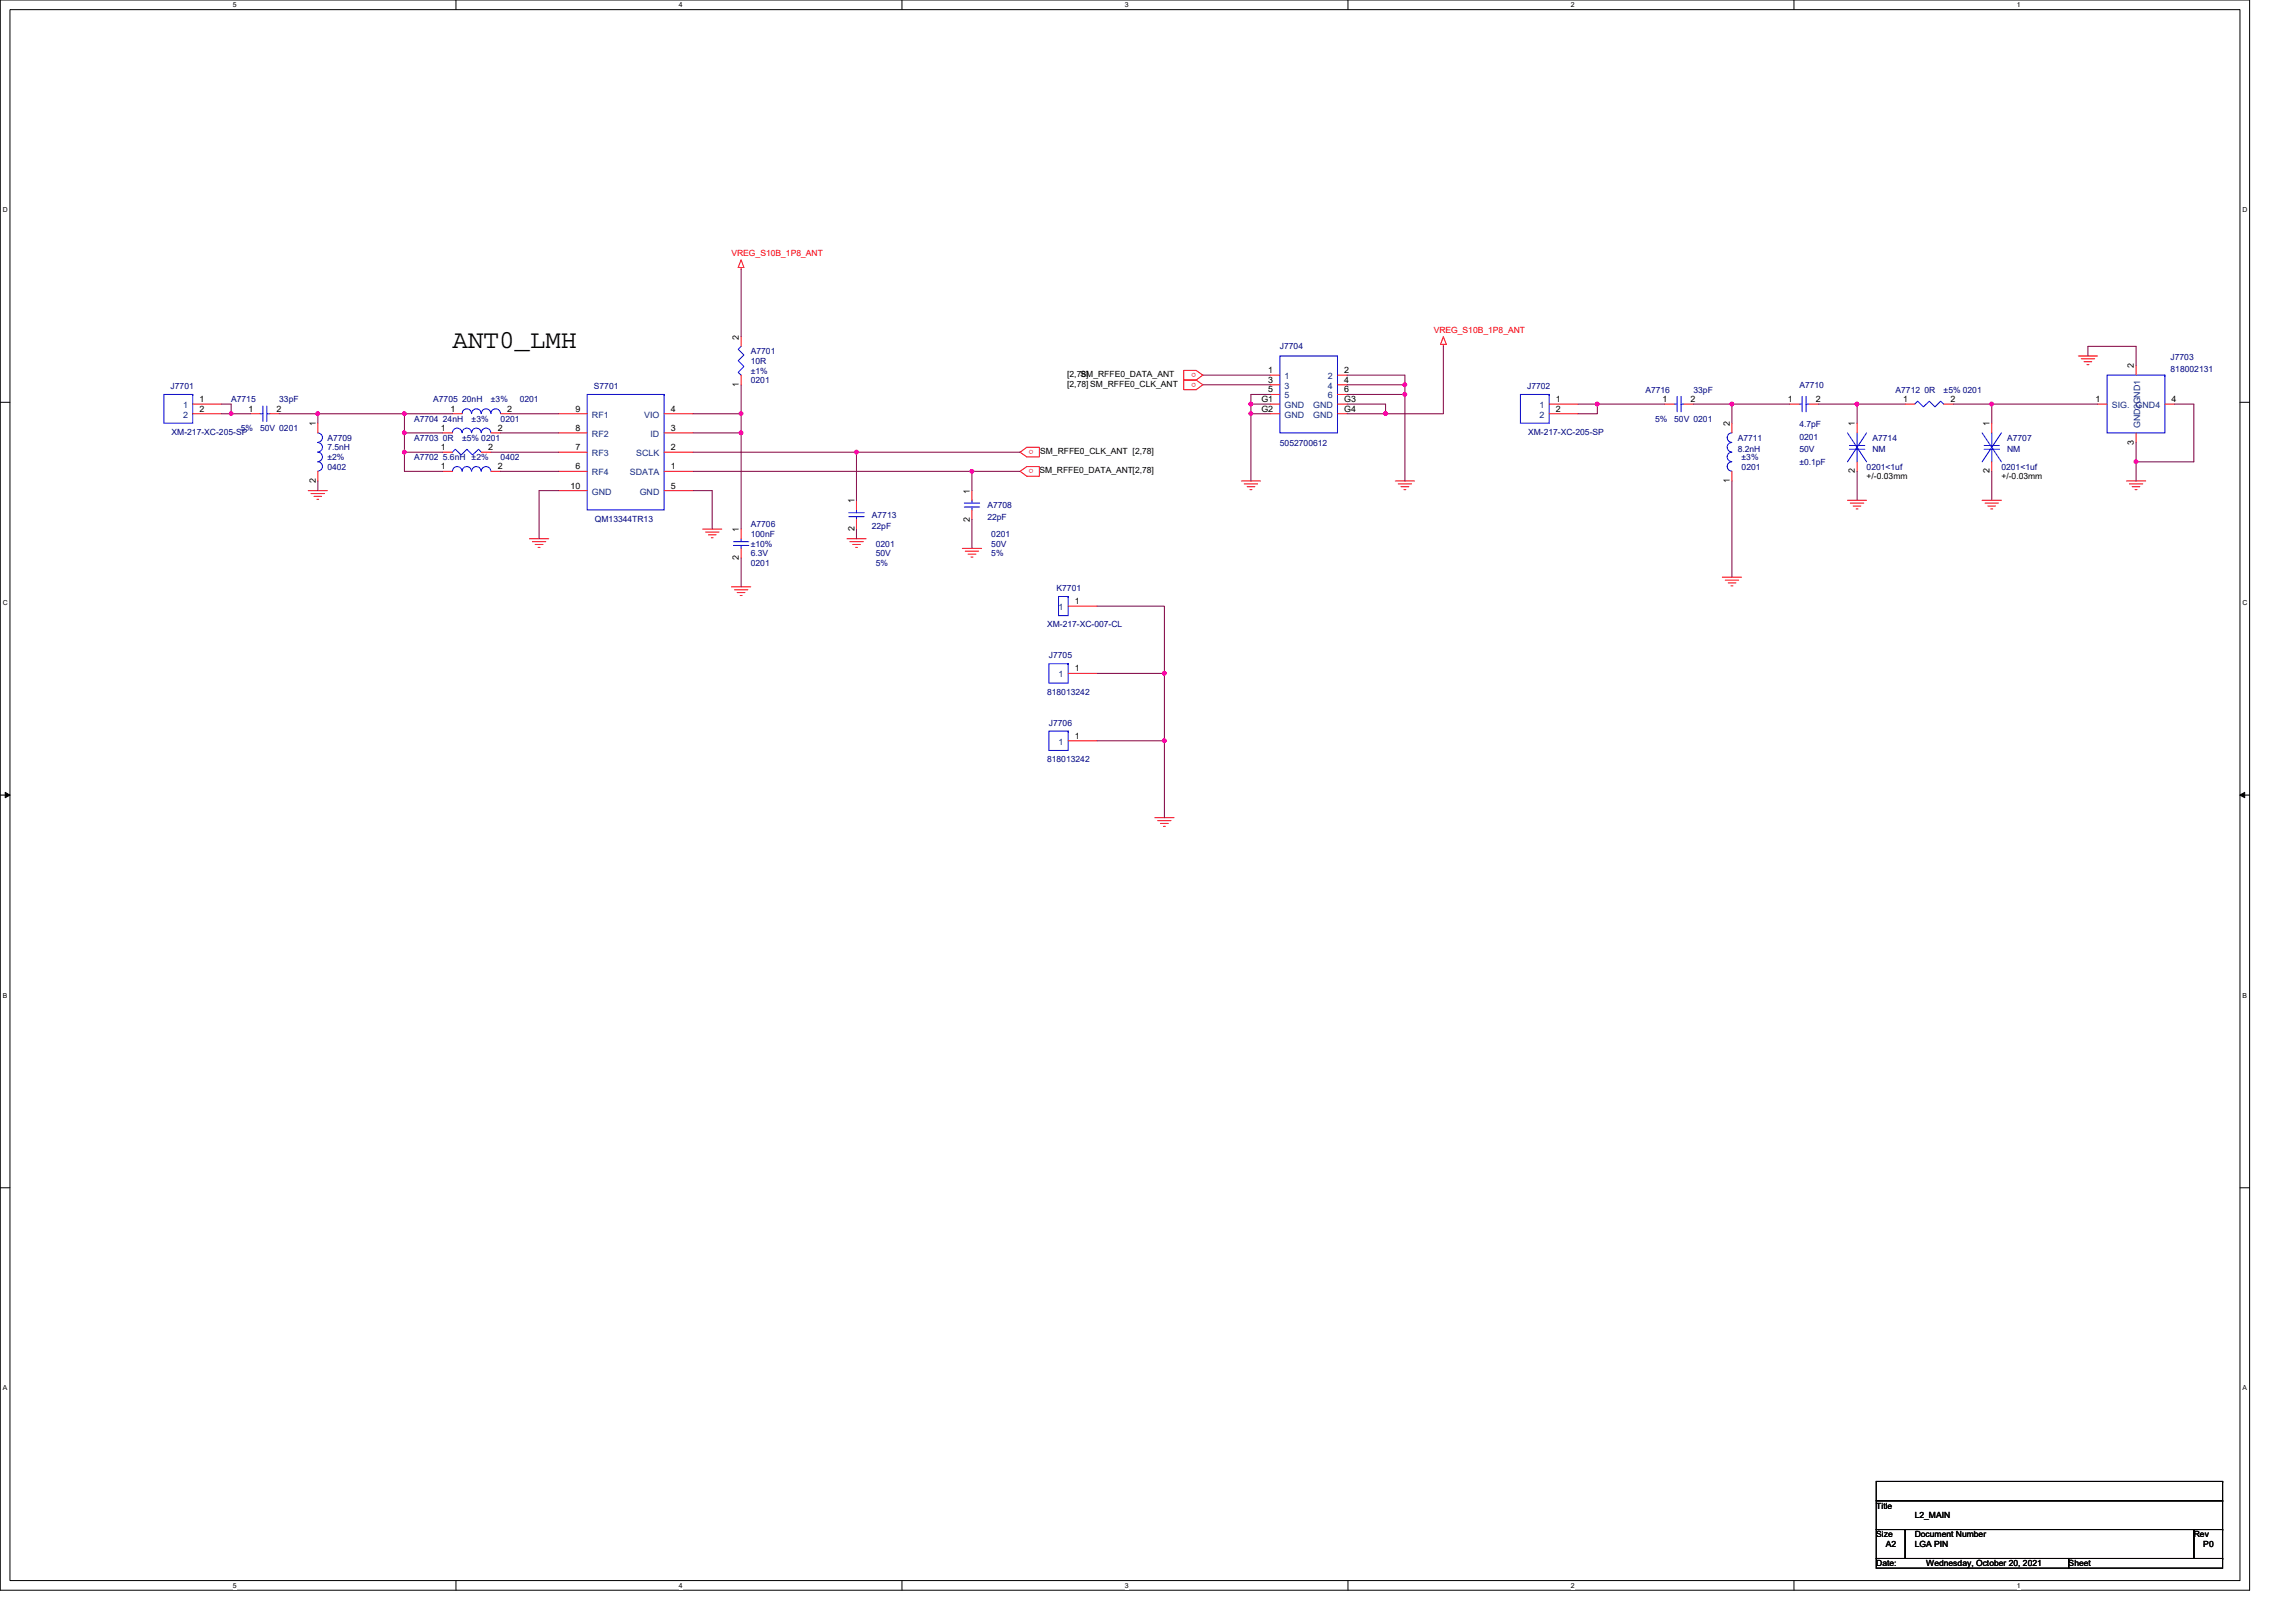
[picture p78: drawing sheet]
<svg xmlns="http://www.w3.org/2000/svg" width="297mm" height="210mm" viewBox="0 0 297 210" stroke-linecap="round" stroke-linejoin="round" font-family="sans-serif">
<defs><g id="words">
<text font-size="3.3" x="58.5" y="45">ANT0_LMH</text>
<g font-size="1.1" fill="#f00">
<text x="94.6" y="33.1">VREG_S10B_1P8_ANT</text>
<text x="185.5" y="43.1">VREG_S10B_1P8_ANT</text>
<text x="154.7" y="48.3" transform="rotate(180 154.7 48.3)">o</text>
<text x="154.7" y="49.5" transform="rotate(180 154.7 49.5)">o</text>
<text x="133.7" y="58.2" transform="rotate(180 133.7 58.2)">o</text>
<text x="133.7" y="60.7" transform="rotate(180 133.7 60.7)">o</text>
</g>
<g font-size="1.1">
<text x="95.6" y="43.9" transform="rotate(-90 95.6 43.9)">2</text>
<text x="276.1" y="47.7" transform="rotate(-90 276.1 47.7)">2</text>
<text x="25.8" y="52">1</text>
<text x="25.8" y="53.3">2</text>
<text x="32.1" y="53.3">1</text>
<text x="35.8" y="53.3">2</text>
<text x="58.3" y="53.3">1</text>
<text x="65.6" y="53.3">2</text>
<text x="74.5" y="53.3">9</text>
<text x="86.8" y="53.3">4</text>
<text x="95.6" y="50" transform="rotate(-90 95.6 50)">1</text>
<text x="138.1" y="48.8">[2,78]</text>
<text x="138.1" y="50.1">[2,78] SM_RFFE0_CLK_ANT</text>
<text x="139.8" y="48.8">SM_RFFE0_DATA_ANT</text>
<text x="163.2" y="53.3">G2</text>
<text x="163.2" y="52">G1</text>
<text x="164.1" y="48.3">1</text>
<text x="164.1" y="49.5">3</text>
<text x="164.1" y="50.8">5</text>
<text x="173.9" y="48.3">2</text>
<text x="173.9" y="49.5">4</text>
<text x="173.9" y="50.8">6</text>
<text x="173.9" y="52">G3</text>
<text x="173.9" y="53.3">G4</text>
<text x="201.3" y="52">1</text>
<text x="201.3" y="53.3">2</text>
<text x="215.1" y="52">1</text>
<text x="218.7" y="52">2</text>
<text x="231.3" y="52">1</text>
<text x="234.9" y="52">2</text>
<text x="246.2" y="52">1</text>
<text x="252.3" y="52">2</text>
<text x="271.1" y="52">1</text>
<text x="280.9" y="52">4</text>
<text x="40.8" y="55.1" transform="rotate(-90 40.8 55.1)">1</text>
<text x="57" y="55.7">1</text>
<text x="57" y="58.2">1</text>
<text x="63.1" y="58.2">2</text>
<text x="64.4" y="55.7">2</text>
<text x="74.5" y="58.2">7</text>
<text x="74.5" y="55.7">8</text>
<text x="86.8" y="58.2">2</text>
<text x="86.8" y="55.7">3</text>
<text x="134.6" y="58.8">SM_RFFE0_CLK_ANT [2,78]</text>
<text x="223.8" y="55.1" transform="rotate(-90 223.8 55.1)">2</text>
<text x="240" y="55.1" transform="rotate(-90 240 55.1)">1</text>
<text x="257.4" y="55.1" transform="rotate(-90 257.4 55.1)">1</text>
<text x="276.1" y="57.5" transform="rotate(-90 276.1 57.5)">3</text>
<text x="40.8" y="62.5" transform="rotate(-90 40.8 62.5)">2</text>
<text x="57" y="60.7">1</text>
<text x="64.4" y="60.7">2</text>
<text x="73.8" y="63.2">10</text>
<text x="74.5" y="60.7">6</text>
<text x="86.8" y="60.7">1</text>
<text x="86.8" y="63.2">5</text>
<text x="110.5" y="65.1" transform="rotate(-90 110.5 65.1)">1</text>
<text x="125.5" y="63.9" transform="rotate(-90 125.5 63.9)">1</text>
<text x="134.5" y="61.3">SM_RFFE0_DATA_ANT[2,78]</text>
<text x="223.8" y="62.5" transform="rotate(-90 223.8 62.5)">1</text>
<text x="240" y="61.3" transform="rotate(-90 240 61.3)">2</text>
<text x="241.5" y="62">+/-0.03mm</text>
<text x="257.4" y="61.3" transform="rotate(-90 257.4 61.3)">2</text>
<text x="258.9" y="62">+/-0.03mm</text>
<text x="95.6" y="68.8" transform="rotate(-90 95.6 68.8)">1</text>
<text x="110.5" y="68.7" transform="rotate(-90 110.5 68.7)">2</text>
<text x="125.5" y="67.5" transform="rotate(-90 125.5 67.5)">2</text>
<text x="95.6" y="72.5" transform="rotate(-90 95.6 72.5)">2</text>
<text x="139.1" y="78.1">1</text>
<text x="139.1" y="86.8">1</text>
<text x="139.1" y="95.6">1</text>
<text x="242.7" y="195.2">Title</text>
<text x="247.7" y="196.4">L2_MAIN</text>
<text x="242.7" y="198.9">Size</text>
<text x="242.7" y="202.6">Date:</text>
<text x="244" y="200.2">A2</text>
<text x="247.7" y="198.9">Document Number</text>
<text x="247.7" y="200.2">LGA PIN</text>
<text x="249.2" y="202.6">Wednesday, October 20, 2021</text>
<text x="267.6" y="202.6">Sheet</text>
<text x="283.8" y="198.9">Rev</text>
<text x="285" y="200.2">P0</text>
</g>
<g font-size="1.1" fill="#000080">
<text x="97.1" y="45.8">A7701</text>
<text x="97.1" y="47.1">10R</text>
<text x="165.6" y="45.2">J7704</text>
<text x="280.8" y="46.6">J7703</text>
<text x="22.1" y="50.3">J7701</text>
<text x="29.9" y="52">A7715</text>
<text x="36.1" y="52">33pF</text>
<text x="56" y="52">A7705 20nH</text>
<text x="63.5" y="52">±3%</text>
<text x="67.2" y="52">0201</text>
<text x="76.8" y="50.3">S7701</text>
<text x="97.1" y="48.3">±1%</text>
<text x="97.1" y="49.6">0201</text>
<text x="197.6" y="50.3">J7702</text>
<text x="212.9" y="50.8">A7716</text>
<text x="219.1" y="50.8">33pF</text>
<text x="232.8" y="50.2">A7710</text>
<text x="245.2" y="50.8">A7712 0R</text>
<text x="251.5" y="50.8">±5% 0201</text>
<text x="280.8" y="48.1">818002131</text>
<text x="22.2" y="56.3">XM-217-XC-205-SP</text>
<text x="31.2" y="55.8">5%</text>
<text x="33.7" y="55.8">50V 0201</text>
<text x="42.4" y="57">A7709</text>
<text x="42.4" y="58.3">7.5nH</text>
<text x="42.4" y="59.5">±2%</text>
<text x="53.6" y="59.5">A7702 5.6nH</text>
<text x="53.6" y="54.5">A7704 24nH</text>
<text x="53.6" y="57">A7703 0R</text>
<text x="59.8" y="57">±5% 0201</text>
<text x="61" y="54.5">±3%</text>
<text x="61" y="59.5">±2%</text>
<text x="64.8" y="54.5">0201</text>
<text x="64.8" y="59.5">0402</text>
<text x="165.6" y="57.8">5052700612</text>
<text x="197.7" y="56.3">XM-217-XC-205-SP</text>
<text x="214.1" y="54.5">5%</text>
<text x="216.6" y="54.5">50V 0201</text>
<text x="224.8" y="57">A7711</text>
<text x="224.8" y="58.5">8.2nH</text>
<text x="225.3" y="59.5">±3%</text>
<text x="232.8" y="55.3">4.7pF</text>
<text x="232.8" y="56.9">0201</text>
<text x="232.8" y="58.5">50V</text>
<text x="242.2" y="57">A7714</text>
<text x="242.2" y="58.5">NM</text>
<text x="259.7" y="57">A7707</text>
<text x="259.7" y="58.5">NM</text>
<text x="42.4" y="60.8">0402</text>
<text x="127.7" y="65.7">A7708</text>
<text x="225.3" y="60.8">0201</text>
<text x="232.8" y="60.1">±0.1pF</text>
<text x="241.5" y="60.8">0201&lt;1uf</text>
<text x="258.9" y="60.8">0201&lt;1uf</text>
<text x="77" y="67.5">QM13344TR13</text>
<text x="97.1" y="68.2">A7706</text>
<text x="97.1" y="69.5">100nF</text>
<text x="97.1" y="72">6.3V</text>
<text x="97.1" y="70.7">±10%</text>
<text x="112.8" y="67">A7713</text>
<text x="112.8" y="68.5">22pF</text>
<text x="113.3" y="70.7">0201</text>
<text x="113.3" y="72">50V</text>
<text x="127.7" y="67.2">22pF</text>
<text x="128.2" y="69.5">0201</text>
<text x="128.2" y="70.7">50V</text>
<text x="128.2" y="72">5%</text>
<text x="97.1" y="73.2">0201</text>
<text x="113.3" y="73.2">5%</text>
<text x="136.7" y="76.4">K7701</text>
<text x="135.5" y="81.2">XM-217-XC-007-CL</text>
<text x="135.5" y="89.9">818013242</text>
<text x="135.7" y="85.2">J7705</text>
<text x="135.7" y="93.9">J7706</text>
<text x="135.5" y="98.6">818013242</text>
</g>
<g font-size="1.1" fill="#004080">
<text x="23.7" y="52.8">1</text>
<text x="166.2" y="49">1</text>
<text x="166.2" y="50.3">3</text>
<text x="166.2" y="51.5">5</text>
<text x="166.2" y="52.8">GND</text>
<text x="169.9" y="52.8">GND</text>
<text x="171.8" y="49">2</text>
<text x="171.8" y="50.3">4</text>
<text x="171.8" y="51.5">6</text>
<text x="199.2" y="52.8">1</text>
<text x="273.2" y="52.8">SIG. GND4</text>
<text x="23.7" y="54">2</text>
<text x="76.6" y="59">RF3</text>
<text x="76.6" y="56.5">RF2</text>
<text x="76.6" y="54">RF1</text>
<text x="82.3" y="59">SCLK</text>
<text x="83.3" y="54">VIO</text>
<text x="84.2" y="56.5">ID</text>
<text x="166.2" y="54">GND</text>
<text x="169.9" y="54">GND</text>
<text x="199.2" y="54">2</text>
<text x="276.9" y="55.4" transform="rotate(-90 276.9 55.4)">GND2GND1</text>
<text x="76.6" y="61.5">RF4</text>
<text x="76.6" y="64">GND</text>
<text x="81.5" y="61.5">SDATA</text>
<text x="82.8" y="64">GND</text>
<text x="136.9" y="78.9">1</text>
<text x="136.9" y="87.6">1</text>
<text x="136.9" y="96.4">1</text>
</g>
<g font-size=".9">
<text x="30.1" y="1">5</text>
<text x="87.8" y="1">4</text>
<text x="145.5" y="1">3</text>
<text x="203.2" y="1">2</text>
<text x="260.9" y="1">1</text>
<text x=".4" y="27.5">D</text>
<text x="290.1" y="27.5">D</text>
<text x=".4" y="78.3">C</text>
<text x="290.1" y="78.3">C</text>
<text x=".4" y="129.1">B</text>
<text x="290.1" y="129.1">B</text>
<text x=".4" y="179.9">A</text>
<text x="290.1" y="179.9">A</text>
<text x="30.1" y="205.4">5</text>
<text x="87.8" y="205.4">4</text>
<text x="145.5" y="205.4">3</text>
<text x="203.2" y="205.4">2</text>
<text x="260.9" y="205.4">1</text>
</g>
</g></defs>
<path d="M0 0h291v205.7h-291zM1.3 1.2h288.5v203.3h-288.5z" fill="none" stroke="#000" stroke-width=".13"/>
<g fill="#fff">
<path d="M30.1 .1h.5v1h-.5z"/>
<path d="M30.1 204.6h.5v1h-.5z"/>
</g>
<path d="M59 0v1.2M59 204.5v1.2" fill="none" stroke="#000" stroke-width=".13"/>
<g fill="#fff">
<path d="M87.8 .1h.5v1h-.5z"/>
<path d="M87.8 204.6h.5v1h-.5z"/>
</g>
<path d="M116.7 0v1.2M116.7 204.5v1.2" fill="none" stroke="#000" stroke-width=".13"/>
<g fill="#fff">
<path d="M145.5 .1h.5v1h-.5z"/>
<path d="M145.5 204.6h.5v1h-.5z"/>
</g>
<path d="M174.4 0v1.2M174.4 204.5v1.2" fill="none" stroke="#000" stroke-width=".13"/>
<g fill="#fff">
<path d="M203.2 .1h.5v1h-.5z"/>
<path d="M203.2 204.6h.5v1h-.5z"/>
</g>
<path d="M232.1 0v1.2M232.1 204.5v1.2" fill="none" stroke="#000" stroke-width=".13"/>
<g fill="#fff">
<path d="M260.9 .1h.5v1h-.5z"/>
<path d="M260.9 204.6h.5v1h-.5z"/>
<path d="M.4 26.6h.6v1h-.6z"/>
<path d="M290.1 26.6h.6v1h-.6z"/>
<path d="M.4 77.4h.6v1h-.6z"/>
<path d="M290.1 77.4h.6v1h-.6z"/>
</g>
<path d="M0 52h1.3M289.8 52h1.2" fill="none" stroke="#000" stroke-width=".13"/>
<g fill="#fff">
<path d="M.4 128.3h.5v1h-.5z"/>
<path d="M290.1 128.3h.6v1h-.6z"/>
</g>
<path d="M0 102.9h1.3M289.8 102.9h1.2" fill="none" stroke="#000" stroke-width=".13"/>
<path d="M.7 102.5l.6 .4-.6 .3zM289.8 102.9l.6-.4v.7z" fill="#000" stroke="#000" stroke-width=".13"/>
<g fill="#fff">
<path d="M.4 179.1h.5v1h-.5z"/>
<path d="M290.1 179.1h.6v1h-.6z"/>
</g>
<g fill="none" stroke="#000" stroke-width=".13">
<path d="M0 153.7h1.3M289.8 153.7h1.2M242.7 191.7h44.8v2.5h-44.8zM242.7 194.2h44.8v3.7h-44.8zM242.7 197.9h3.8v3.7h-3.8zM246.5 197.9h.1M246.5 197.9h37.3v3.7h-37.3zM283.8 197.9h.1M283.8 197.9h3.7v3.7h-3.7zM287.5 191.7h.1M287.5 194.2h.1M287.5 197.9h.1"/>
<path d="M242.7 201.6h24.9v1.3h-24.9zM267.6 201.6h.1M267.6 201.6h19.9v1.3h-19.9zM287.5 201.6h.1"/>
</g>
<g fill="none" stroke="#f00" stroke-width=".13">
<path d="M95.9 34.6v.3M95.9 33.6l.3 1h-.7zM24.9 52.3h3.8M24.9 53.5h3.8M32.4 53.5h1.3M34.9 53.5h1.2M41.1 54.8v1.2M57.3 56h1.2M57.3 58.5h1.2M58.5 53.5h1.3M62.3 58.5h1.2M63.5 56h1.3"/>
<path d="M64.8 53.5h1.2M72.2 58.5h3.8M72.2 56h3.8M72.2 53.5h3.8M85.9 58.5h3.8M85.9 53.5h3.8M85.9 56h3.8M95.9 48.5v1.3M95.9 43.6v1.2M132 58.5l.8-.6h1.7v1.2h-1.7zM153.1 47.9h1.6l.9 .6-.9 .7h-1.6zM153.1 49.2h1.6l.9 .6-.9 .6h-1.6z"/>
<path d="M164.3 48.5h1.3M164.3 49.8h1.3M164.3 51h1.3M164.3 53.5h1.3M164.3 52.3h1.3M173 48.5h1.3M173 49.8h1.3M173 51h1.3M173 52.3h1.3M173 53.5h1.3M186.7 44.6v.2M186.7 43.6l.4 1h-.7z"/>
<path d="M200.4 52.3h3.7M200.4 53.5h3.7M215.4 52.3h1.2M217.8 52.3h1.3M224.1 54.8v1.2M231.5 52.3h1.3M234 52.3h1.3M240.3 54.8v1.2M240.3 59.8v1.2M246.5 52.3h1.2M251.5 52.3h1.2M257.7 54.8v1.2"/>
<path d="M257.7 59.8v1.2M268.9 46.1h2.5M269.3 46.4h1.7M269.6 46.8h1M270 47.2h.3M271.4 52.3h1.2M276.3 47.3v1.2M276.3 56v1.3M280.1 52.3h1.2M39.9 63.5h2.5M40.2 63.9h1.8M40.6 64.2h1"/>
<path d="M41 64.6h.2M41.1 61v1.2M57.3 61h1.2M63.5 61h1.3M68.5 69.7h2.5M68.9 70.1h1.7M69.2 70.4h1M69.6 70.8h.3M72.2 61h3.8M72.2 63.5h3.8M85.9 61h3.8M85.9 63.5h3.8"/>
<path d="M90.9 68.5h2.5M91.3 68.8h1.7M91.6 69.2h1M92 69.6h.3M94.6 75.9h2.5M95 76.3h1.7M95.4 76.7h1M95.8 77h.2M95.9 68.5v1.2M95.9 71v1.2M109.6 69.7h2.5M109.9 70.1h1.8"/>
<path d="M110.3 70.4h1M110.7 70.8h.2M110.8 64.7v1.3M110.8 67.2v1.3M124.5 71h2.5M124.9 71.3h1.7M125.2 71.7h1.1M125.6 72.1h.3M125.7 63.5v1.2M125.7 66v1.2M132 61l.8-.6h1.7v1.2h-1.7zM138.2 78.4h3.7"/>
<path d="M160.6 62.2h2.5M161 62.6h1.7M161.3 63h1M161.7 63.4h.3M180.5 62.2h2.5M180.9 62.6h1.7M181.2 63h1.1M181.6 63.4h.3M222.8 74.7h2.5M223.2 75.1h1.7M223.6 75.4h1M223.9 75.8h.3"/>
<path d="M224.1 61v1.2M239 64.7h2.5M239.4 65.1h1.7M239.8 65.5h.9M240.1 65.8h.3M256.4 64.7h2.5M256.8 65.1h1.7M257.2 65.5h1M257.6 65.8h.2M275.1 62.2h2.5M275.5 62.6h1.7M275.8 63h1"/>
<path d="M276.2 63.4h.3M138.2 95.8h3.7M138.2 87.1h3.7M149.4 105.8h2.5M149.8 106.2h1.7M150.1 106.5h1M150.5 106.9h.3"/>
</g>
<g fill="none" stroke="#00f" stroke-width=".13">
<path d="M21.2 51h3.7v3.8h-3.7zM24.9 51h.1M33.7 53.5h.3M34 52.5v2M34.5 52.5v2M34.5 53.5h.4M41.1 56a.61 .61 0 0 1 .6 .6 .61 .61 0 0 1-.6 .6 .62 .62 0 0 1 .6 .7 .62 .62 0 0 1-.6 .6M41.1 58.5a.61 .61 0 0 1 .6 .6 .61 .61 0 0 1-.6 .6 .61 .61 0 0 1 .6 .6 .61 .61 0 0 1-.6 .7M58.5 58.5l.4-.4 .8 .8 .7-.8 .7 .8 .8-.8 .4 .4M59.8 56a.61 .61 0 0 0-.6-.6 .61 .61 0 0 0-.7 .6M61 53.5a.6 .6 0 0 0-.6-.6 .6 .6 0 0 0-.6 .6M61 56a.6 .6 0 0 0-.6-.6 .6 .6 0 0 0-.6 .6"/>
<path d="M63.5 53.5a.62 .62 0 0 0-.6-.6 .62 .62 0 0 0-.7 .6 .61 .61 0 0 0-.6-.6 .61 .61 0 0 0-.6 .6M63.5 56a.63 .63 0 0 0-.6-.6 .63 .63 0 0 0-.7 .6 .61 .61 0 0 0-.6-.6 .61 .61 0 0 0-.6 .6M64.7 53.5a.61 .61 0 0 0-.6-.6 .61 .61 0 0 0-.6 .6M76 51h9.9v15h-9.9zM85.9 51h.1M95.9 44.8l-.4 .4 .7 .7-.7 .8 .7 .7-.7 .8 .4 .3M165.6 46.1h7.4v9.9h-7.4zM173 46.1h.1M196.7 51h3.7v3.8h-3.7zM200.4 51h.1M216.6 52.3h.4M217 51.3v2"/>
<path d="M217.5 51.3v2M217.5 52.3h.3M224 58.5a.63 .63 0 0 0-.5 .6 .63 .63 0 0 0 .5 .7 .6 .6 0 0 0-.5 .6 .6 .6 0 0 0 .5 .6M224 56a.63 .63 0 0 0-.5 .6 .63 .63 0 0 0 .5 .7 .61 .61 0 0 0-.5 .6 .61 .61 0 0 0 .5 .6M232.8 52.3h.3M233.1 51.3v2M233.7 51.3v2M233.7 52.3h.3M239 56l2.5 3.8M239.3 57.6h2M239.3 58.1h2M240.3 56v1.6"/>
<path d="M240.3 58.1v1.7M241.5 56l-2.5 3.8M247.7 52.3l.4-.4 .7 .7 .8-.7 .7 .7 .8-.7 .4 .4M256.4 56l2.5 3.8M256.7 57.6h2M256.7 58.1h2M257.7 56v1.6M257.7 58.1v1.7M258.9 56l-2.5 3.8M272.6 48.5h7.5v7.5h-7.5zM280.1 48.5h.1M58.5 61a.61 .61 0 0 1 .7-.6 .61 .61 0 0 1 .6 .6"/>
<path d="M59.8 61a.6 .6 0 0 1 .6-.6 .6 .6 0 0 1 .6 .6M61 61a.61 .61 0 0 1 .6-.6 .61 .61 0 0 1 .6 .6 .63 .63 0 0 1 .7-.6 .63 .63 0 0 1 .6 .6M94.9 70.1h2M94.9 70.6h2M95.9 69.7v.4M95.9 70.6v.4M109.8 66.3h2M109.8 66.8h2M110.8 66v.3M110.8 66.8v.4M124.8 65.1h1.9M124.8 65.6h1.9"/>
<path d="M125.7 64.7v.4M125.7 65.6v.4M136.9 77.2h1.3v2.5h-1.3zM138.2 77.2h.1M135.7 94.6h2.5v2.5h-2.5zM135.7 85.9h2.5v2.5h-2.5zM138.2 94.6h.1M138.2 85.9h.1"/>
</g>
<g fill="none" stroke="#800040" stroke-width=".13">
<path d="M95.9 34.9v8.7M28.7 52.3h1.2v1.2M28.7 53.5h1.2M29.9 53.5h2.5M36.1 53.5h5M41.1 53.5v1.3M41.1 53.5h11.2M57.3 56h-5v2.5M57.3 58.5h-5v2.5h5M58.5 53.5h-6.2v2.5M63.5 58.5h8.7M64.8 56h7.4"/>
<path d="M66 53.5h6.2M89.7 53.5h6.2M89.7 58.5h21.1M89.7 56h6.2v12.5M95.9 49.8v3.7M95.9 53.5v2.5M132 58.5h-21.2v6.2M155.6 48.5h8.7M155.6 49.8h8.7M161.8 52.3h2.5M161.8 53.5h2.5M161.8 52.3v1.2"/>
<path d="M161.8 53.5v8.7M164.3 51h-2.5v1.3M174.3 52.3h5v1.2M174.3 48.5h7.5v1.3M174.3 49.8h7.5M174.3 51h7.5M174.3 53.5h5M181.8 49.8v1.2M181.8 51v11.2M186.7 44.8v8.7h-7.4M204.1 52.3h11.3M206.6 52.3v1.2h-2.5"/>
<path d="M219.1 52.3h5M224.1 52.3h7.4M224.1 52.3v2.5M235.3 52.3h5M240.3 52.3h6.2M240.3 52.3v2.5M252.7 52.3h5M257.7 52.3h13.7M257.7 52.3v2.5M270.1 46.1v-1.3h6.2v2.5M276.3 57.3v2.5M276.3 59.8v2.4"/>
<path d="M281.3 52.3h2.5v7.5h-7.5M41.1 62.2v1.3M64.8 61h7.4M72.2 63.5h-2.5v6.2M89.7 63.5h2.4v5M89.7 61h36M95.9 72.2v3.7M110.8 68.5v1.2M125.7 61h6.3M125.7 61v2.5M125.7 67.2v3.8M141.9 78.4h8.7v8.7"/>
<path d="M224.1 62.2v12.5M240.3 61v3.7M257.7 61v3.7M141.9 87.1h8.7M141.9 95.8h8.7v10M150.6 87.1v8.7"/>
</g>
<g fill="#f0f" stroke="#f0f" stroke-width=".13">
<circle cx="181.7" cy="49.8" r=".24"/>
<circle cx="95.9" cy="53.5" r=".24"/>
<circle cx="181.7" cy="51" r=".24"/>
<circle cx="29.9" cy="53.5" r=".23"/>
<circle cx="161.8" cy="53.5" r=".24"/>
<circle cx="161.8" cy="52.3" r=".24"/>
<circle cx="179.3" cy="53.5" r=".23"/>
<circle cx="206.6" cy="52.3" r=".24"/>
<circle cx="224.1" cy="52.3" r=".24"/>
<circle cx="240.2" cy="52.3" r=".24"/>
<circle cx="257.7" cy="52.3" r=".24"/>
<circle cx="276.3" cy="59.7" r=".24"/>
<circle cx="110.8" cy="58.5" r=".24"/>
<circle cx="125.7" cy="61" r=".24"/>
<circle cx="150.6" cy="87.1" r=".24"/>
<circle cx="150.6" cy="95.8" r=".24"/>
<circle cx="95.9" cy="56" r=".24"/>
<circle cx="41.1" cy="53.5" r=".23"/>
<circle cx="52.3" cy="53.5" r=".24"/>
<circle cx="52.3" cy="56" r=".24"/>
<circle cx="52.3" cy="58.5" r=".24"/>
</g>
<use href="#words"/>
</svg>
